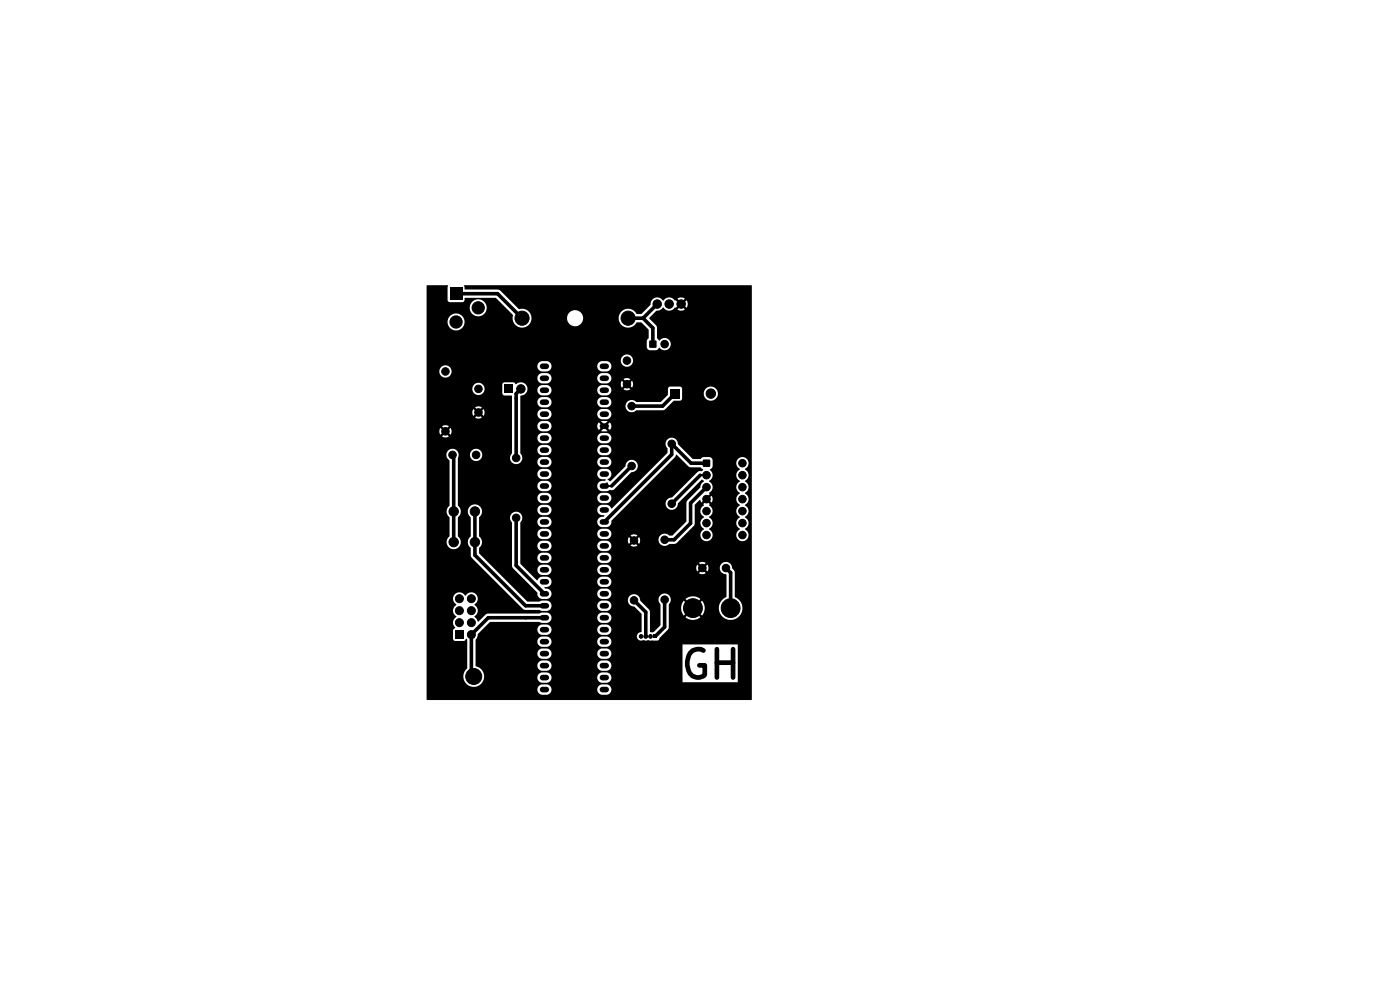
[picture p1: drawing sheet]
<svg xmlns="http://www.w3.org/2000/svg" width="297mm" height="210mm" viewBox="0 0 297 210" stroke-linecap="round" stroke-linejoin="round" font-family="sans-serif">
<defs><g id="words">
<text font-size="6" x="144.1" y="145.5">GH</text>
</g></defs>
<g fill="none" stroke="#000" stroke-width="1.2">
<path d="M115.1 77.7h.8M127.8 77.7h.8M115.1 80.2h.8M115.1 82.8h.8M115.1 85.3h.8M115.1 87.9h.8M115.1 90.4h.8M115.1 92.9h.8M115.1 95.5h.8M115.1 98h.8M127.8 80.2h.8M127.8 82.8h.8"/>
<path d="M127.8 85.3h.8M127.8 87.9h.8M127.8 90.4h.8M127.8 92.9h.8M127.8 95.5h.8M127.8 98h.8M115.1 100.6h.8M115.1 103.1h.8M115.1 105.6h.8M115.1 108.2h.8M115.1 110.7h.8M115.1 113.3h.8"/>
<path d="M115.1 115.8h.8M115.1 118.3h.8M127.8 100.6h.8M127.8 103.1h.8M127.8 105.6h.8M127.8 108.2h.8M127.8 110.7h.8M127.8 113.3h.8M127.8 115.8h.8M127.8 118.3h.8M115.1 120.9h.8M115.1 123.4h.8"/>
<path d="M115.1 126h.8M115.1 128.5h.8M115.1 131h.8M115.1 133.6h.8M115.1 136.1h.8M115.1 138.7h.8M127.8 120.9h.8M127.8 123.4h.8M127.8 126h.8M127.8 128.5h.8M127.8 131h.8M127.8 133.6h.8"/>
<path d="M127.8 136.1h.8M127.8 138.7h.8M115.1 141.2h.8M115.1 143.7h.8M115.1 146.3h.8M127.8 141.2h.8M127.8 143.7h.8M127.8 146.3h.8"/>
</g>
<g fill="#000" stroke="#000" stroke-width=".21">
<circle cx="94.5" cy="78.8" r=".8"/>
<circle cx="96.7" cy="68.3" r="1.3"/>
<circle cx="101.4" cy="65.3" r="1.3"/>
<circle cx="110.7" cy="67.5" r="1.5"/>
<circle cx="133" cy="76.5" r=".8"/>
<circle cx="133.3" cy="67.5" r="1.5"/>
<circle cx="139.4" cy="64.5" r=".9"/>
<circle cx="141" cy="73" r=".8"/>
<circle cx="142" cy="64.5" r=".9"/>
<circle cx="144.5" cy="64.5" r=".9"/>
<circle cx="94.5" cy="91.5" r=".8"/>
<circle cx="96" cy="96.5" r=".8"/>
<circle cx="101" cy="96.5" r=".8"/>
<circle cx="101.5" cy="82.5" r=".8"/>
<circle cx="101.5" cy="87.5" r=".8"/>
<circle cx="109.5" cy="97.1" r=".8"/>
<circle cx="110.5" cy="82.5" r=".9"/>
<circle cx="133" cy="81.5" r=".8"/>
<circle cx="134" cy="98.8" r=".8"/>
<circle cx="134" cy="86.1" r=".8"/>
<circle cx="142.5" cy="94.1" r=".8"/>
<circle cx="150.8" cy="83.5" r="1"/>
<circle cx="157.5" cy="98.3" r=".8"/>
<circle cx="96.2" cy="115" r="1"/>
<circle cx="96.2" cy="108.5" r="1"/>
<circle cx="100.8" cy="115" r="1"/>
<circle cx="100.8" cy="108.5" r="1"/>
<circle cx="109.5" cy="109.8" r=".8"/>
<circle cx="134.5" cy="114.6" r=".8"/>
<circle cx="141" cy="114.5" r=".8"/>
<circle cx="142.5" cy="106.8" r=".8"/>
<circle cx="149.9" cy="108.4" r=".8"/>
<circle cx="149.9" cy="111" r=".8"/>
<circle cx="149.9" cy="103.3" r=".8"/>
<circle cx="149.9" cy="113.5" r=".8"/>
<circle cx="149.9" cy="105.9" r=".8"/>
<circle cx="149.9" cy="100.8" r=".8"/>
<circle cx="157.5" cy="100.8" r=".8"/>
<circle cx="157.5" cy="108.4" r=".8"/>
<circle cx="157.5" cy="113.5" r=".8"/>
<circle cx="157.5" cy="105.9" r=".8"/>
<circle cx="157.5" cy="103.3" r=".8"/>
<circle cx="157.5" cy="111" r=".8"/>
<circle cx="97.5" cy="129.5" r=".85"/>
<circle cx="97.5" cy="132.1" r=".85"/>
<circle cx="97.5" cy="127" r=".85"/>
<circle cx="100" cy="134.6" r=".85"/>
<circle cx="100" cy="129.5" r=".85"/>
<circle cx="100" cy="132.1" r=".85"/>
<circle cx="100" cy="127" r=".85"/>
<circle cx="134.5" cy="127.3" r=".8"/>
<circle cx="136" cy="135" r=".39"/>
<circle cx="137" cy="135" r=".39"/>
<circle cx="138" cy="135" r=".39"/>
<circle cx="141" cy="127.2" r=".8"/>
<circle cx="147" cy="129" r="2"/>
<circle cx="149" cy="120.5" r=".8"/>
<circle cx="154" cy="120.5" r=".8"/>
<circle cx="155" cy="129" r="2"/>
<circle cx="100.5" cy="143.5" r="1.7"/>
</g>
<path d="M90.5 60.6l4.5-.1-.1 3.1 .4 .5h2.9l.3-.3 .2-.6h6.5l3.6 3.6a2.03 2.03 0 0 0 1.6 2.7 2.03 2.03 0 0 0 2.4-2.1h7.5v.2a1.71 1.71 0 0 0 1.8 1.6 1.71 1.71 0 0 0 1.6-1.8h7.5v.2a2.05 2.05 0 0 0 1.7 1.9 2.05 2.05 0 0 0 2.2-1.1h1l1.5 1.6v1.7l-.4 .6v1.3a.74 .74 0 0 0 .7 .7h1.3l.6-.5a1.69 1.69 0 0 0 1.9 .3 1.33 1.33 0 0 0 .2-2 1.33 1.33 0 0 0-2.1 .2l-.4-.6-.1-2.5-1.6-1.7 1.6-1.6a1.75 1.75 0 0 0 1.4-.7 1.52 1.52 0 0 0 2.6 0v.1l.8-.8 .4 .4-.8 .8a1.38 1.38 0 0 0 1.6 0l-.8-.8 .4-.4 .8 .7a1.39 1.39 0 0 0 0-1.5l-.8 .8-.4-.4 .7-.8a1.39 1.39 0 0 0-1.5 0l.8 .8-.4 .4-.8-.8-.1 .1a1.53 1.53 0 0 0-2.5 0 1.46 1.46 0 0 0-1.7-.6 1.46 1.46 0 0 0-1 1.5l-1.9 1.9h-1a2.05 2.05 0 0 0-2.2-1.1 2.05 2.05 0 0 0-1.7 1.9h-7.5v-.2a1.71 1.71 0 0 0-1.8-1.4 1.71 1.71 0 0 0-1.6 1.6h-7.5a2.1 2.1 0 0 0-2.8-1.8l-4-4.1-7.3-.1-.3-.8 61-.1 .1 .1v87.8l-68.9 .1-.1-.1v-2.2h23.5a1.1 1.1 0 0 0 1 1.2h1.2a1.1 1.1 0 0 0 .8-1.2h9.7v.2a1.1 1.1 0 0 0 1 1h1.2a1.1 1.1 0 0 0 .8-1.2 1.1 1.1 0 0 0-1-1l-1.3 .1-.5 .4-.2 .5h-9.7a1.1 1.1 0 0 0-1-1l-1.3 .1-.5 .4-.2 .5h-23.5v-19.3h5.6l.2 .8 .5 .6a1.48 1.48 0 0 0 0 2.5 1.52 1.52 0 0 0-.2 2.4l-.5 .5v1.8l.2 .3 .3 .2h1.8l.4-.5 .3 .2v6.1a2.21 2.21 0 0 0 .4 3.7 2.21 2.21 0 0 0 3.2-1.8h11.3v.1a1.1 1.1 0 0 0 1 1h1.2a1.1 1.1 0 0 0 .8-1.1h9.7v.1a1.1 1.1 0 0 0 1 1l1.4-.1h27.4v-8h-11.7v8h-15.7a1.1 1.1 0 0 0 .6-1.2 1.1 1.1 0 0 0-1-.9l-1.3 .1-.5 .4-.2 .6h-9.7v-.2a1.1 1.1 0 0 0-1-.9l-1.3 .1-.5 .4-.2 .6-11.3-.1a2.72 2.72 0 0 0-1.8-2.4v-.1h13.1a1.1 1.1 0 0 0 1 1.2h1.2a1.1 1.1 0 0 0 .8-1.2h9.7v.2a1.1 1.1 0 0 0 1 1h1.2a1.1 1.1 0 0 0 .8-1.2 1.1 1.1 0 0 0-1-1l-1.3 .1-.5 .4-.2 .5h-9.7a1.1 1.1 0 0 0-1-1l-1.3 .1-.5 .4-.2 .5h-13.1v-2.5h13.1a1.1 1.1 0 0 0 1 1.2l1.2-.1a1.1 1.1 0 0 0 .8-1.1h9.7v.1a1.1 1.1 0 0 0 1 1.1l1.2-.1a1.1 1.1 0 0 0 .8-1.1 1.1 1.1 0 0 0-1-1h-1.3l-.5 .5-.2 .5h-9.7a1.1 1.1 0 0 0-1-1h-1.3l-.5 .5-.2 .5h-13.1v-2.6h13.1a1.1 1.1 0 0 0 1 1.2h1.2a1.1 1.1 0 0 0 .8-1.2h9.7v.2a1.1 1.1 0 0 0 1 1h1.2a1.1 1.1 0 0 0 .8-1.2 1.1 1.1 0 0 0-1-1l-1.3 .1-.5 .3-.2 .6h-9.7a1.1 1.1 0 0 0-1-1l-1.3 .1-.5 .3-.2 .6h-13.1l.5-1.5 1-1h11.6v.2a1.1 1.1 0 0 0 1 1h1.2a1.1 1.1 0 0 0 .8-1.2h9.7v.2a1.1 1.1 0 0 0 1 1h1.2a1.1 1.1 0 0 0 .8-1.2 1.1 1.1 0 0 0-1-1l-1.3 .1-.5 .4-.2 .5h-9.7v-.2a1.1 1.1 0 0 0-1-.8l-1.3 .1-.5 .4-.2 .5h-11.6l1.6-1.6h10.4l.6 .2h1.2a1.1 1.1 0 0 0 .8-1.1h9.7v.1a1.1 1.1 0 0 0 1 1h1.2a1.1 1.1 0 0 0 .8-1.1 1.1 1.1 0 0 0-1-1.1l-1.3 .1-.5 .5-.2 .5h-9.7a1.1 1.1 0 0 0-1-1.1h-1l-.6 .3h-10.9l-.5 .2-1.5 1.5-.9-1.1a1.48 1.48 0 0 0 0-2.5 1.4 1.4 0 0 0 .4-2.3 1.4 1.4 0 0 0-2.3 .4 1.4 1.4 0 0 0-1.5-.7 1.4 1.4 0 0 0-1.1 1.2h-5.6v-30.5h4.2l.2 .8 .5 .5v9.5a1.62 1.62 0 0 0 0 2.6l-.1 4a1.52 1.52 0 0 0-.1 2.2 1.52 1.52 0 0 0 2.3 0 1.52 1.52 0 0 0-.4-2.3l.1-4 .4-.6 .2-.7h1.4a1.75 1.75 0 0 0 .7 1.4l-.1 4a1.57 1.57 0 0 0 .1 2.5v1.5l.2 .5 10.8 10.9 .5 .2h3l.6 .2h1.2a1.1 1.1 0 0 0 .8-1.2h9.7v.2a1.1 1.1 0 0 0 1 1h1.2a1.1 1.1 0 0 0 .8-1.2 1.1 1.1 0 0 0-1-1l-1.3 .1-.5 .4-.2 .5h-9.7v-.2a1.1 1.1 0 0 0-1-.8h-1l-.6 .2h-2.5l-.4-.4h21.7v.3a1.38 1.38 0 0 0 1.4 1.2l1.5 1.5v3.8a1.06 1.06 0 0 0-.9 1.4 1.11 1.11 0 0 0 1.4 .4l2.8 .1 .4-.1 .1-.5 1.9-1.9 .1-2.5h3.5a2.49 2.49 0 0 0 3.2 0l-1.6-1.5-1.6 1.5h-3.5v-2h2.6l.1 .8 .5 .9 1.5-1.6h.8l1.5 1.6 .5-.9 .1-.8h3v.2a2.52 2.52 0 0 0 4 1.9 2.52 2.52 0 0 0-.6-4.4l-.1-5.5a1.22 1.22 0 0 1-.6-1.1 1.33 1.33 0 0 0-2.3-.1 1.33 1.33 0 0 0 1.2 2l-.1 4.8a2.5 2.5 0 0 0-1.5 2.2h-3l-.2-.9-.4-.6-1.5 1.6h-.8l-1.5-1.6-.4 .6-.2 .9h-2.6v-.7l.3-.5 .1-.6h3.1l1.6 1.5 1.6-1.5a2.49 2.49 0 0 0-3.2 0h-3.1v-.2a1.32 1.32 0 0 0-2-.8 1.32 1.32 0 0 0-.2 2.1v4.5l-1.4 1.4h-.7l-.1-.1-.1-4.4-2-2.2a1.3 1.3 0 0 0-1.2-1.4 1.3 1.3 0 0 0-1.4 1.2h-21.7l-9.8-9.8-.1-1.1a1.62 1.62 0 0 0 0-2.6v-4h6.6l.1 .6 .3 .6 .1 9.3 5.3 5.5v.3a1.1 1.1 0 0 0 1 1.1l1.2-.1a1.1 1.1 0 0 0 .8-1.1h9.7v.1a1.1 1.1 0 0 0 1 1.1l1.2-.1a1.1 1.1 0 0 0 .8-1.1 1.1 1.1 0 0 0-1-1h-1.3l-.5 .5-.2 .5h-9.7a1.22 1.22 0 0 0-1.4-1.1l-.1-.1 .1-.2a1.15 1.15 0 0 0 1.4-1.2h9.7v.2a1.1 1.1 0 0 0 1 1h1.2a1.1 1.1 0 0 0 .8-1.2 1.1 1.1 0 0 0-1-1l-1.3 .1-.5 .4-.2 .5h-9.7v-.1a1.1 1.1 0 0 0-1-.9l-1.3 .1-.8 .7-2.3-2.3h2.4a1.1 1.1 0 0 0 1 1.2h1.2a1.1 1.1 0 0 0 .8-1.2h9.7v.2a1.1 1.1 0 0 0 1 1h1.2a1.1 1.1 0 0 0 .7-1.6h18.1l.2 .8 .7-.7 .4 .4-.7 .7a1.29 1.29 0 0 0 1.4 0l-.7-.7 .4-.4 .7 .7a1.29 1.29 0 0 0 0-1.4l-.7 .7-.4-.4 .7-.7a1.29 1.29 0 0 0-1.4 0l.7 .7-.4 .4-.7-.7-.2 .6h-18.1l-.6-.5-1.3-.1-.6 .2-.4 .8h-9.7v-.2a1.1 1.1 0 0 0-1-.8l-1.3 .1-.5 .4-.2 .5h-2.4l-1.2-1.2v-1.3h3.6v.1a1.1 1.1 0 0 0 1 1h1.2a1.1 1.1 0 0 0 .8-1.1h9.7v.1a1.1 1.1 0 0 0 1 1h1.2a1.1 1.1 0 0 0 .8-1.1 1.1 1.1 0 0 0-1-1.1l-1.3 .1-.5 .5-.2 .5h-9.7v-.2a1.1 1.1 0 0 0-1-.9l-1.3 .1-.5 .5-.2 .5h-3.6v-2.6h3.6v.2a1.1 1.1 0 0 0 1 1h1.2a1.1 1.1 0 0 0 .8-1.2h9.7v.2a1.1 1.1 0 0 0 1 1h1.2a1.1 1.1 0 0 0 .8-1.2 1.1 1.1 0 0 0-1-1l-1.3 .1-.5 .4-.2 .5h-9.7v-.2a1.1 1.1 0 0 0-1-.8l-1.3 .1-.5 .4-.2 .5h-3.6v-1.2h22.8l.2 .9 .7-.7 .4 .4-.7 .7a1.29 1.29 0 0 0 1.4-.1l-.7-.6 .4-.4 .7 .6a1.29 1.29 0 0 0 0-1.4l-.7 .7-.4-.4 .7-.7a1.29 1.29 0 0 0-1.4 .1l.7 .6-.4 .4-.7-.7-.2 .6h-22.8v-1.3h3.6a1.1 1.1 0 0 0 1 1.2l1.2-.1a1.1 1.1 0 0 0 .8-1.1h9.7v.1a1.1 1.1 0 0 0 1 1.1l1.2-.1a1.1 1.1 0 0 0 .8-1.1 1.1 1.1 0 0 0-1-1h-1.3l-.5 .5-.2 .5h-9.7a1.1 1.1 0 0 0-1-1h-1.3l-.5 .5-.2 .5h-3.6v-2.3l.1-.3h3.5a1.1 1.1 0 0 0 1 1.2h1.2a1.1 1.1 0 0 0 .8-1.2 1.1 1.1 0 0 0-1-1l-1.3 .1-.5 .4-.2 .5h-3.4a1.3 1.3 0 0 0-.7-2 1.3 1.3 0 0 0-1.7 1.1h-6.5a1.48 1.48 0 0 0 .5-1.6h11.8v.2a1.1 1.1 0 0 0 1 1h1.2a1.1 1.1 0 0 0 .8-1.2h9.7v.2a1.31 1.31 0 0 0 1.5 1.1l-.1 .2a1.14 1.14 0 0 0-1.4 .9 1.14 1.14 0 0 0 1 1.3h1.2a1.22 1.22 0 0 0 .8-1.4l13.5-13.4 .3-.6 2.7 2.6 2.4 .1 .6 .6a.7 .7 0 0 1-.9 .3l-5.8 5.5a1.31 1.31 0 0 0-1.3 1.4 1.31 1.31 0 0 0 1.4 1.3 1.31 1.31 0 0 0 1.2-1.4l5-5 .5 .2v.1a1.45 1.45 0 0 0-.8 1.3l-2.8 3.1-.1 4.2-2.9 2.9h-.7a1.32 1.32 0 0 0-1.9-.1 1.32 1.32 0 0 0 0 2 1.32 1.32 0 0 0 1.9-.1h1.1l.5-.2 3.7-3.8 .1-4.4 1-.9h.2l.2 .5 .7-.7 .3 .4-.6 .7 .1 .2a1.38 1.38 0 0 0-.7 1.3 1.38 1.38 0 0 0 .8 1.2 1.42 1.42 0 0 0-.8 1.3 1.42 1.42 0 0 0 .8 1.2 1.34 1.34 0 0 0-.6 2.1 1.34 1.34 0 0 0 2.2 0 1.34 1.34 0 0 0-.6-2.1 1.42 1.42 0 0 0 .8-1.2 1.42 1.42 0 0 0-.8-1.3 1.42 1.42 0 0 0 .8-1.3 1.42 1.42 0 0 0-.8-1.3l.2-.1-.7-.7 .4-.4 .7 .7a1.29 1.29 0 0 0 0-1.4l-.7 .6-.4-.3 .7-.7-.2-.1a1.71 1.71 0 0 0 .7-1.9l-.7-.8a1.39 1.39 0 0 0 .2-2.4l.5-.5 .1-.9h5l.2 .7 .6 .6a1.42 1.42 0 0 0-.8 1.3 1.42 1.42 0 0 0 .8 1.3 1.42 1.42 0 0 0-.8 1.2 1.42 1.42 0 0 0 .8 1.3 1.42 1.42 0 0 0-.8 1.3 1.42 1.42 0 0 0 .8 1.3 1.42 1.42 0 0 0-.8 1.2 1.42 1.42 0 0 0 .8 1.3 1.42 1.42 0 0 0-.8 1.3 1.42 1.42 0 0 0 .8 1.2 1.34 1.34 0 0 0-.5 2.1 1.34 1.34 0 0 0 2.1 0 1.34 1.34 0 0 0-.6-2.1 1.42 1.42 0 0 0 .8-1.2 1.42 1.42 0 0 0-.8-1.3 1.42 1.42 0 0 0 .8-1.3 1.42 1.42 0 0 0-.8-1.3 1.43 1.43 0 0 0 0-2.5 1.42 1.42 0 0 0 .8-1.3 1.42 1.42 0 0 0-.8-1.2 1.42 1.42 0 0 0 .8-1.3 1.42 1.42 0 0 0-.8-1.3 1.32 1.32 0 0 0 .3-2.3 1.32 1.32 0 0 0-2.1 1h-5l-.1-.8-.6-.4h-1.3l-.6 .4h-1.6l-3.2-3.2a1.33 1.33 0 0 0-1.8-1.3 1.33 1.33 0 0 0-.4 2.3v.9l-11.8 11.7h-.2a1.1 1.1 0 0 0-.9-.7l-1.3 .1-.5 .4-.2 .5h-9.7v-.2a1.1 1.1 0 0 0-1-.8l-1.3 .1-.5 .4-.2 .5h-11.8l-.1-.2a1.51 1.51 0 0 0-1.6-.9 1.51 1.51 0 0 0-1.3 1.4h-1.4l-.3-.7-.4-.4v-1.7h16.9a1.1 1.1 0 0 0 1 1.1h1.2a1.1 1.1 0 0 0 .8-1.1h9.7v.1a1.1 1.1 0 0 0 1 1h1.2a1.1 1.1 0 0 0 .8-1.1 1.1 1.1 0 0 0-1-1.1l-1.3 .1-.5 .5-.2 .5h-9.7v-.2a1.1 1.1 0 0 0-1-.9l-1.3 .1-.5 .5-.2 .5h-16.9v-2.6h16.9v.2a1.1 1.1 0 0 0 1 1h1.2a1.1 1.1 0 0 0 .8-1.2 1.1 1.1 0 0 0-1-1l-1.3 .1-.5 .4-.2 .5h-16.9v-2.5h16.9a1.1 1.1 0 0 0 1 1.2l1.2-.1a1.1 1.1 0 0 0 .8-1.1h9.7v.1a1.1 1.1 0 0 0 1 1.1h.7l.1 .1-.2 .2h-.6a1.1 1.1 0 0 0-1 1.1 1.1 1.1 0 0 0 1 1.1h1l.7-.3h.8l3.8-3.7a1.32 1.32 0 0 0 1.3-1.4 1.32 1.32 0 0 0-1.4-1.3 1.32 1.32 0 0 0-1.2 1.4l-3.2 3.2-.6-.4a1.13 1.13 0 0 0 .8-1.2 1.13 1.13 0 0 0-1-1h-1.3l-.5 .5-.2 .5h-9.7a1.1 1.1 0 0 0-1-1h-1.3l-.5 .5-.2 .5h-16.9v-3.3l.2-.8h2.4v.2a1.3 1.3 0 0 0 2 1 1.3 1.3 0 0 0 0-2.2 1.3 1.3 0 0 0-2 1l-2.4-.1a1.3 1.3 0 0 0-1.3-1.1 1.3 1.3 0 0 0-1.3 1.2h-4.2v-5h2.7l.2 .8 .7-.7 .4 .4-.7 .7a1.29 1.29 0 0 0 1.4 0l-.7-.7 .4-.4 .7 .7a1.29 1.29 0 0 0 0-1.4l-.7 .7-.4-.4 .7-.7a1.29 1.29 0 0 0-1.4 0l.7 .7-.4 .4-.7-.7-.2 .6h-2.7v-4h9.7l.2 .8 .7-.7 .4 .4-.7 .7a1.29 1.29 0 0 0 1.4 0l-.7-.7 .4-.4 .7 .7a1.29 1.29 0 0 0 0-1.4l-.7 .7-.4-.4 .7-.7a1.29 1.29 0 0 0-1.4 0l.7 .7-.4 .4-.7-.7-.2 .6h-9.7v-5h9.7a1.3 1.3 0 0 0 1.8 1.3 1.3 1.3 0 0 0 .4-2.1h4.2v1.8l.1 .4 .3 .1 1.6 .1v12.1a1.32 1.32 0 0 0 0 2 1.32 1.32 0 0 0 1.9-.2h3.5v.4a1.1 1.1 0 0 0 1 .8h1.2a1.1 1.1 0 0 0 .8-1.2h9.7v.4a1.1 1.1 0 0 0 1 .8h1.2a1.1 1.1 0 0 0 .8-1.2 1.1 1.1 0 0 0-1-1l-1.3 .1-.5 .4-.2 .5h-9.7v-.1a1.1 1.1 0 0 0-1-.9l-1.3 .1-.5 .4-.2 .5h-3.4a1.41 1.41 0 0 0-.2-1.8v-.7h3.6a1.1 1.1 0 0 0 1 1.2h1.2a1.1 1.1 0 0 0 .8-1.2h9.7v.2a1.1 1.1 0 0 0 1 1h1.2a1.1 1.1 0 0 0 .8-1.2 1.1 1.1 0 0 0-1-1l-1.3 .1-.5 .4-.2 .5h-9.7a1.1 1.1 0 0 0-1-1l-1.3 .1-.5 .4-.2 .5h-3.6v-2.5h3.6a1.1 1.1 0 0 0 1 1.1h1.2a1.1 1.1 0 0 0 .8-1.1h9.7v.1a1.1 1.1 0 0 0 1 1h1.2a1.1 1.1 0 0 0 .8-1.1 1.1 1.1 0 0 0-1-1.1l-1.3 .1-.5 .5-.2 .5h-9.7v-.2a1.1 1.1 0 0 0-1-.9l-1.3 .1-.5 .5-.2 .5h-3.6v-2.6h3.6v.2a1.1 1.1 0 0 0 1 1h1.2a1.1 1.1 0 0 0 .8-1.2h9.7l.1 .5 .2 .4 .7-.7 .4 .4-.6 .6h1.4l-.6-.6 .4-.4 .7 .7a1.09 1.09 0 0 0 0-1.6l-.7 .7-.4-.4 .6-.6h-1.2h-.2l.6 .6-.4 .4-.7-.7-.3 .7h-9.7a1.1 1.1 0 0 0-1-1l-1.3 .1-.4 .3-.3 .6h-3.6v-2.5h3.6v.1a1.1 1.1 0 0 0 1 1.1l1.2-.1a1.1 1.1 0 0 0 .8-1.1h9.7v.1a1.1 1.1 0 0 0 1 1.1l1.2-.1a1.1 1.1 0 0 0 .8-1.1 1.1 1.1 0 0 0-1-1h-1.3l-.4 .3-.3 .7h-9.7a1.1 1.1 0 0 0-1-1h-1.3l-.4 .3-.3 .7h-3.6v-2.6h3.6a1.1 1.1 0 0 0 1 1.2h1.2a1.1 1.1 0 0 0 .8-1.2h9.7v.2a1.1 1.1 0 0 0 1 1h1.2l.5-.4h3.3v.3a1.33 1.33 0 0 0 .9 1.1 1.33 1.33 0 0 0 1.4-.4h5.8l2.1-2h1.3l.4-.1 .1-.4v-1.1h4.6a1.5 1.5 0 0 0 2.1 1.5 1.5 1.5 0 0 0 .4-2.5 1.5 1.5 0 0 0-2.5 .7v.3h-4.6v-1l-.3-.3-2.3-.1-.4 .4v1.4l-1.5 1.5h-5.2a1.34 1.34 0 0 0-1.4-.4 1.34 1.34 0 0 0-.9 1.1h-3.3a1.1 1.1 0 0 0-.7-1.8l-1.3 .1-.5 .4-.2 .5h-9.7v-.1a1.1 1.1 0 0 0-1-.9l-1.3 .1-.5 .4-.2 .5h-3.6l.1-1.3a1.42 1.42 0 0 0 1.4-1.2h2.1v.2a1.1 1.1 0 0 0 1 1h1.2a1.1 1.1 0 0 0 .8-1.2h9.7v.2a1.1 1.1 0 0 0 1 1h1.2a1.1 1.1 0 0 0 .8-1.2 1.1 1.1 0 0 0-1-1l-1.3 .1-.5 .3-.2 .6h-9.7a1.1 1.1 0 0 0-1-1l-1.3 .1-.5 .3-.2 .6h-2.1l-.1-.7-.4-.6h20.3l.2 .8 .7-.7 .4 .4-.7 .7a1.29 1.29 0 0 0 1.4 0l-.7-.7 .4-.4 .7 .7a1.29 1.29 0 0 0 0-1.4l-.7 .7-.4-.4 .7-.7a1.29 1.29 0 0 0-1.4 0l.7 .7-.4 .4-.7-.7-.2 .6h-20.3l-1-.3-.9 .4-.5-.4h-2l-.3 .1-.1 .4h-4.2a1.3 1.3 0 0 0-1.4-.3 1.3 1.3 0 0 0-.8 1.1h-9.7v-2.2h23.5v.1a1.1 1.1 0 0 0 1 1h1.2a1.1 1.1 0 0 0 .8-1.1h9.7v.1a1.1 1.1 0 0 0 1 1h1.2a1.1 1.1 0 0 0 .8-1.1 1.1 1.1 0 0 0-1-1.1l-1.3 .1-.5 .5-.2 .5h-9.7v-.2a1.1 1.1 0 0 0-1-.9l-1.3 .1-.5 .5-.2 .5h-23.5v-1.5h2.7v.2a1.3 1.3 0 0 0 2 1 1.3 1.3 0 0 0-.2-2.3h19v.2a1.1 1.1 0 0 0 1 1h1.2a1.1 1.1 0 0 0 .8-1.2h9.7v.2a1.1 1.1 0 0 0 1 1h1.2a1.1 1.1 0 0 0 .8-1.2 1.1 1.1 0 0 0-1-1l-1.3 .1-.5 .4-.2 .5h-9.7a1.1 1.1 0 0 0-1-1l-1.3 .1-.5 .4-.2 .5h-19l-.4-.1a1.3 1.3 0 0 0-1.4 1.2h-2.7v-2.3h41.2v.2a1.3 1.3 0 0 0 2 1 1.3 1.3 0 0 0 0-2.2 1.3 1.3 0 0 0-2 1h-41.2v-8.2h4.4v.2a1.8 1.8 0 0 0 2.8 1.4 1.8 1.8 0 0 0 0-3 1.8 1.8 0 0 0-2.8 1.4h-4.4v-3h9.1v.2a1.8 1.8 0 0 0 2.8 1.4 1.8 1.8 0 0 0 0-3 1.8 1.8 0 0 0-2.8 1.4h-9.1zM95.4 61h2.7v2.6h-2.7zM137.8 72.3h1.4v1.4h-1.4zM107.1 81.6h1.8v1.8h-1.8zM142.2 82.5h2v2h-2zM149.2 97.5h1.4v1.5h-1.4zM96.6 133.8h1.7v1.7h-1.7zM138.6 134.6h.8v.8h-.8z" fill="#000"/>
<path d="M96 96.5v.5l.2 .3M143.2 83.5v.1M128.8 102.5l-.6 .6h1.5M148.6 100.8h1.3M100 134.6l.5 .5M100 143l.5 .5" fill="none" stroke="#000" stroke-width=".38"/>
<g fill="none" stroke="#000" stroke-width=".76">
<path d="M96.7 62.3h8.8l5.3 5.2M133.2 67.5h3.2M136.4 67.5l2.1 2.1v3.4M139.4 64.5l-3 3M96.2 97.3v17.7M110.5 82.5l-1 1v13.7M134 98.9l-4.3 4.2M143.2 83.5l-2.7 2.7h-6.5M149.9 98.3h-3.3l-4.1-4.1v2.2l-14.3 14.3M100.8 108.5v9.3l10.7 10.7h4M109.5 109.9v10.1l6 6M148.6 100.8l-6.1 6.1"/>
<path d="M149.9 103.3l-3.4 3.4v4.3l-3.5 3.5h-2M115.5 131h-11.9l-3.6 3.6v8.4M134.5 127.4l2.5 2.5v5.1M141 127.2v5.8l-2 2M154 120.5l1 1v7.5"/>
</g>
<use href="#words"/>
</svg>
